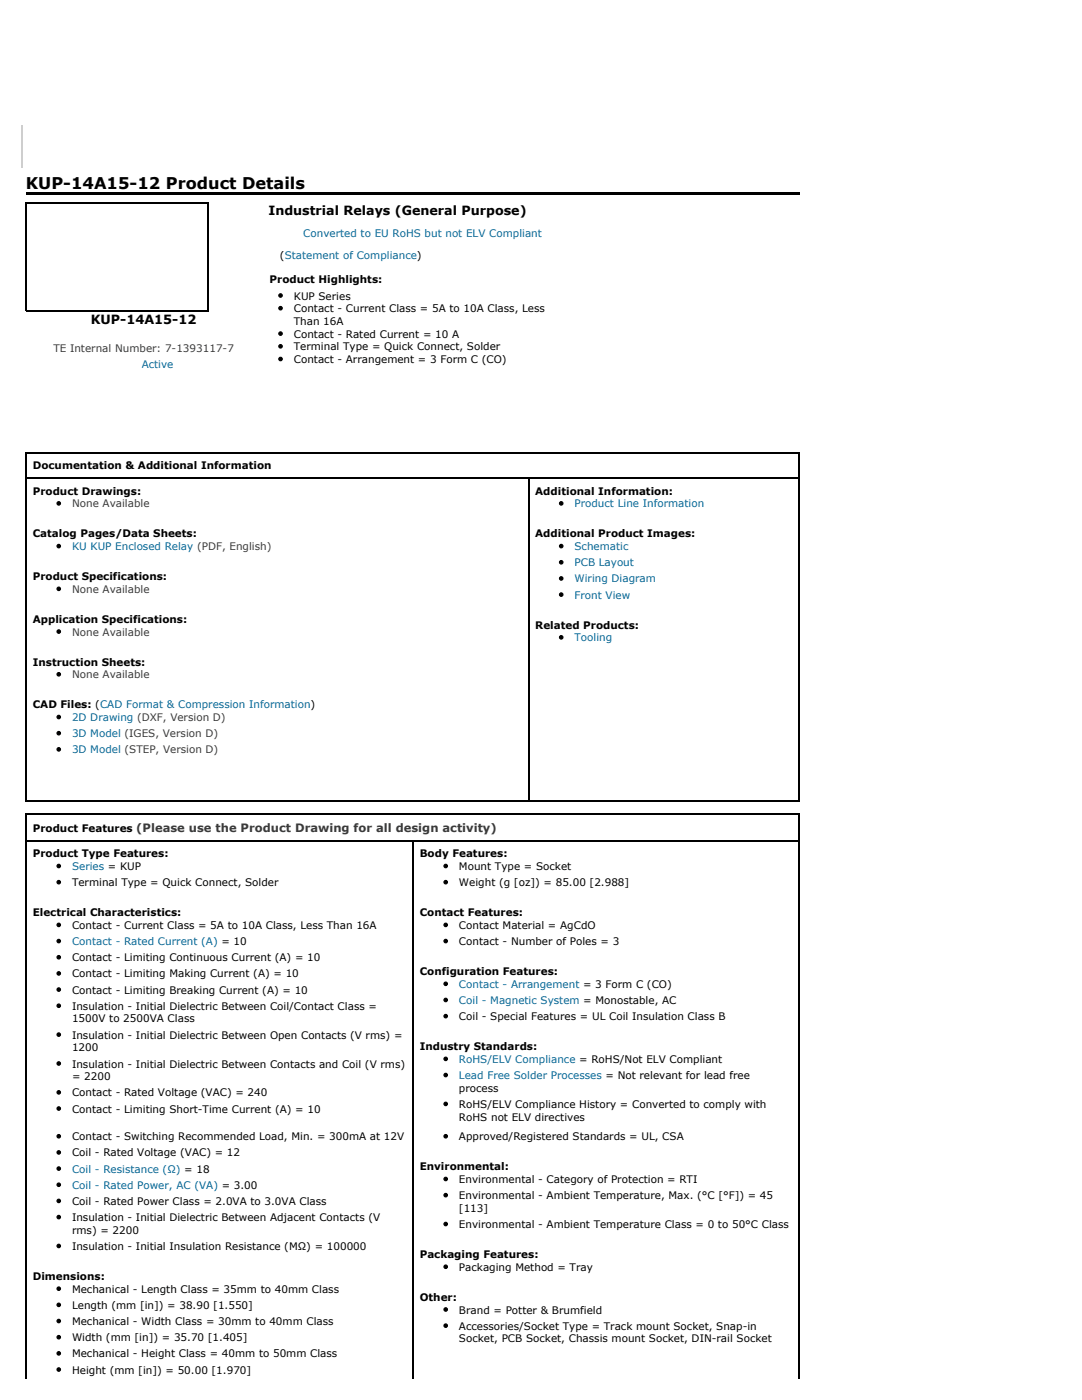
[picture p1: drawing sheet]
<svg xmlns="http://www.w3.org/2000/svg" width="216mm" height="279mm" viewBox="0 0 216 279" stroke-linecap="round" stroke-linejoin="round" font-family="sans-serif">
<defs><g id="words">
<text font-size="3.2" x="5.2" y="37.7">KUP-14A15-12 Product Details</text>
<g font-size="2.5">
<text x="53.6" y="43">Industrial Relays (General Purpose)</text>
<text x="18.1" y="64.6">KUP-14A15-12</text>
</g>
<g font-size="2.1" fill="#006899">
<text x="60.5" y="47.3">Converted to EU RoHS but not ELV Compliant</text>
<text x="28.3" y="73.4">Active</text>
<text x="114.6" y="101.3">Product Line Information</text>
<text x="14.4" y="109.8">KU KUP Enclosed Relay (PDF, English)</text>
<text x="114.6" y="109.8">Schematic</text>
<text x="114.6" y="113">PCB Layout</text>
<text x="114.6" y="116.2">Wiring Diagram</text>
<text x="114.6" y="119.5">Front View</text>
<text x="114.6" y="128">Tooling</text>
<text x="14.4" y="143.9">2D Drawing (DXF, Version D)</text>
<text x="14.4" y="147.1">3D Model (IGES, Version D)</text>
<text x="14.4" y="150.4">3D Model (STEP, Version D)</text>
<text x="14.4" y="173.6">Series = KUP</text>
<text x="14.4" y="188.6">Contact - Rated Current (A) = 10</text>
<text x="91.6" y="197.1">Contact - Arrangement = 3 Form C (CO)</text>
<text x="91.6" y="200.4">Coil - Magnetic System = Monostable, AC</text>
<text x="91.6" y="212.1">RoHS/ELV Compliance = RoHS/Not ELV Compliant</text>
<text x="91.6" y="215.4">Lead Free Solder Processes = Not relevant for lead free</text>
<text x="14.4" y="234">Coil - Resistance (Ω) = 18</text>
<text x="14.4" y="237.3">Coil - Rated Power, AC (VA) = 3.00</text>
</g>
<g font-size="2.1">
<text x="55.9" y="51.7">(Statement of Compliance)</text>
<text x="53.8" y="56.6">Product Highlights:</text>
<text x="58.6" y="59.8">KUP Series</text>
<text x="58.6" y="62.3">Contact - Current Class = 5A to 10A Class, Less</text>
<text x="58.6" y="64.8">Than 16A</text>
<text x="58.6" y="67.4">Contact - Rated Current = 10 A</text>
<text x="58.6" y="69.9">Terminal Type = Quick Connect, Solder</text>
<text x="58.6" y="72.5">Contact - Arrangement = 3 Form C (CO)</text>
<text x="6.5" y="93.7">Documentation &amp; Additional Information</text>
<text x="6.5" y="98.7">Product Drawings:</text>
<text x="106.8" y="98.7">Additional Information:</text>
<text x="6.5" y="107.3">Catalog Pages/Data Sheets:</text>
<text x="106.8" y="107.3">Additional Product Images:</text>
<text x="6.5" y="115.8">Product Specifications:</text>
<text x="6.5" y="124.3">Application Specifications:</text>
<text x="106.8" y="125.5">Related Products:</text>
<text x="6.5" y="132.8">Instruction Sheets:</text>
<text x="6.5" y="141.4">CAD Files: (CAD Format &amp; Compression Information)</text>
<text x="6.5" y="166">Product Features (Please use the Product Drawing for all design activity)</text>
<text x="6.5" y="171.1">Product Type Features:</text>
<text x="83.7" y="171.1">Body Features:</text>
<text x="91.6" y="173.6">Mount Type = Socket</text>
<text x="14.4" y="176.9">Terminal Type = Quick Connect, Solder</text>
<text x="91.6" y="176.9">Weight (g [oz]) = 85.00 [2.988]</text>
<text x="6.5" y="182.9">Electrical Characteristics:</text>
<text x="14.4" y="185.4">Contact - Current Class = 5A to 10A Class, Less Than 16A</text>
<text x="83.7" y="182.9">Contact Features:</text>
<text x="91.6" y="185.4">Contact Material = AgCdO</text>
<text x="14.4" y="191.8">Contact - Limiting Continuous Current (A) = 10</text>
<text x="91.6" y="188.6">Contact - Number of Poles = 3</text>
<text x="14.4" y="195.1">Contact - Limiting Making Current (A) = 10</text>
<text x="83.7" y="194.6">Configuration Features:</text>
<text x="14.4" y="198.3">Contact - Limiting Breaking Current (A) = 10</text>
<text x="14.4" y="201.5">Insulation - Initial Dielectric Between Coil/Contact Class =</text>
<text x="91.6" y="203.6">Coil - Special Features = UL Coil Insulation Class B</text>
<text x="14.4" y="204.1">1500V to 2500VA Class</text>
<text x="14.4" y="207.3">Insulation - Initial Dielectric Between Open Contacts (V rms) =</text>
<text x="14.4" y="209.8">1200</text>
<text x="83.7" y="209.6">Industry Standards:</text>
<text x="14.4" y="213">Insulation - Initial Dielectric Between Contacts and Coil (V rms)</text>
<text x="14.4" y="215.6">= 2200</text>
<text x="14.4" y="218.8">Contact - Rated Voltage (VAC) = 240</text>
<text x="91.6" y="217.9">process</text>
<text x="91.6" y="221.1">RoHS/ELV Compliance History = Converted to comply with</text>
<text x="14.4" y="222">Contact - Limiting Short-Time Current (A) = 10</text>
<text x="14.4" y="227.6">Contact - Switching Recommended Load, Min. = 300mA at 12V</text>
<text x="91.6" y="223.7">RoHS not ELV directives</text>
<text x="91.6" y="227.6">Approved/Registered Standards = UL, CSA</text>
<text x="14.4" y="230.8">Coil - Rated Voltage (VAC) = 12</text>
<text x="83.7" y="233.6">Environmental:</text>
<text x="91.6" y="236.1">Environmental - Category of Protection = RTI</text>
<text x="91.6" y="239.3">Environmental - Ambient Temperature, Max. (°C [°F]) = 45</text>
<text x="14.4" y="240.5">Coil - Rated Power Class = 2.0VA to 3.0VA Class</text>
<text x="14.4" y="243.7">Insulation - Initial Dielectric Between Adjacent Contacts (V</text>
<text x="91.6" y="241.9">[113]</text>
<text x="91.6" y="245.1">Environmental - Ambient Temperature Class = 0 to 50°C Class</text>
<text x="14.4" y="246.2">rms) = 2200</text>
<text x="14.4" y="249.5">Insulation - Initial Insulation Resistance (MΩ) = 100000</text>
<text x="83.7" y="251.1">Packaging Features:</text>
<text x="6.5" y="255.5">Dimensions:</text>
<text x="14.4" y="258">Mechanical - Length Class = 35mm to 40mm Class</text>
<text x="91.6" y="253.6">Packaging Method = Tray</text>
<text x="14.4" y="261.2">Length (mm [in]) = 38.90 [1.550]</text>
<text x="83.7" y="259.6">Other:</text>
<text x="91.6" y="262.1">Brand = Potter &amp; Brumfield</text>
<text x="14.4" y="264.4">Mechanical - Width Class = 30mm to 40mm Class</text>
<text x="14.4" y="267.7">Width (mm [in]) = 35.70 [1.405]</text>
<text x="91.6" y="265.4">Accessories/Socket Type = Track mount Socket, Snap-in</text>
<text x="91.6" y="267.9">Socket, PCB Socket, Chassis mount Socket, DIN-rail Socket</text>
<text x="14.4" y="270.9">Mechanical - Height Class = 40mm to 50mm Class</text>
<text x="14.4" y="274.1">Height (mm [in]) = 50.00 [1.970]</text>
</g>
<g font-size="2.1" fill="#3a3a3a">
<text x="10.7" y="70.2">TE Internal Number: 7-1393117-7</text>
<text x="14.4" y="101.3">None Available</text>
<text x="14.4" y="118.3">None Available</text>
<text x="14.4" y="126.8">None Available</text>
<text x="14.4" y="135.4">None Available</text>
</g>
</g></defs>
<path d="M4.3 25v8.5" fill="none" stroke="#cdcdcd" stroke-width=".23"/>
<path d="M5.2 38.3h154.4v.5h-154.4z" fill="#000"/>
<path d="M5.2 40.5h36.4M5.3 40.4v21.7M41.5 40.4v21.7M5.2 62h36.4" fill="none" stroke="#000" stroke-width=".23"/>
<path d="M5.2 90.2h154.1v5.1h-154.1z" fill="#fff"/>
<path d="M5.2 90.3h154.4M5.2 95.4h154.4M5.3 90.2v69.8M105.5 95.3v64.7M159.5 90.2v69.8M5.2 159.9h154.4" fill="none" stroke="#000" stroke-width=".23"/>
<path d="M5.2 162.3h154.1v5.3h-154.1z" fill="#fff"/>
<path d="M5.2 162.5h154.4M5.2 167.8h154.4M5.3 162.3v112.8M82.5 167.6v107.5M159.5 162.3v112.8" fill="none" stroke="#000" stroke-width=".23"/>
<g fill="#000" stroke="#000" stroke-width=".23">
<circle cx="56" cy="59" r=".35"/>
<circle cx="56" cy="66.6" r=".35"/>
<circle cx="56" cy="71.6" r=".35"/>
<circle cx="56" cy="61.5" r=".35"/>
<circle cx="56" cy="69.1" r=".35"/>
<circle cx="11.7" cy="109" r=".35"/>
<circle cx="11.7" cy="117.5" r=".35"/>
<circle cx="11.7" cy="100.5" r=".35"/>
<circle cx="112" cy="118.7" r=".35"/>
<circle cx="112" cy="100.5" r=".35"/>
<circle cx="112" cy="112.2" r=".35"/>
<circle cx="112" cy="115.4" r=".35"/>
<circle cx="112" cy="109" r=".35"/>
<circle cx="11.7" cy="134.6" r=".35"/>
<circle cx="11.7" cy="126" r=".35"/>
<circle cx="112" cy="127.2" r=".35"/>
<circle cx="11.7" cy="146.3" r=".35"/>
<circle cx="11.7" cy="149.6" r=".35"/>
<circle cx="11.7" cy="143.1" r=".35"/>
<circle cx="11.7" cy="172.8" r=".35"/>
<circle cx="11.7" cy="176.1" r=".35"/>
<circle cx="88.9" cy="176.1" r=".35"/>
<circle cx="88.9" cy="172.8" r=".35"/>
<circle cx="11.7" cy="191" r=".35"/>
<circle cx="11.7" cy="197.5" r=".35"/>
<circle cx="11.7" cy="187.8" r=".35"/>
<circle cx="11.7" cy="194.3" r=".35"/>
<circle cx="11.7" cy="184.6" r=".35"/>
<circle cx="88.9" cy="199.6" r=".35"/>
<circle cx="88.9" cy="184.6" r=".35"/>
<circle cx="88.9" cy="187.8" r=".35"/>
<circle cx="88.9" cy="196.3" r=".35"/>
<circle cx="11.7" cy="212.2" r=".35"/>
<circle cx="11.7" cy="206.5" r=".35"/>
<circle cx="11.7" cy="200.7" r=".35"/>
<circle cx="11.7" cy="218" r=".35"/>
<circle cx="88.9" cy="214.5" r=".35"/>
<circle cx="88.9" cy="202.8" r=".35"/>
<circle cx="88.9" cy="211.3" r=".35"/>
<circle cx="11.7" cy="226.8" r=".35"/>
<circle cx="11.7" cy="236.4" r=".35"/>
<circle cx="11.7" cy="230" r=".35"/>
<circle cx="11.7" cy="221.2" r=".35"/>
<circle cx="11.7" cy="233.2" r=".35"/>
<circle cx="11.7" cy="239.7" r=".35"/>
<circle cx="88.9" cy="238.5" r=".35"/>
<circle cx="88.9" cy="235.3" r=".35"/>
<circle cx="88.9" cy="226.8" r=".35"/>
<circle cx="88.9" cy="220.3" r=".35"/>
<circle cx="11.7" cy="248.7" r=".35"/>
<circle cx="11.7" cy="257.2" r=".35"/>
<circle cx="11.7" cy="242.9" r=".35"/>
<circle cx="88.9" cy="244.3" r=".35"/>
<circle cx="88.9" cy="252.8" r=".35"/>
<circle cx="11.7" cy="263.6" r=".35"/>
<circle cx="11.7" cy="266.9" r=".35"/>
<circle cx="11.7" cy="273.3" r=".35"/>
<circle cx="11.7" cy="260.4" r=".35"/>
<circle cx="11.7" cy="270.1" r=".35"/>
<circle cx="88.9" cy="261.3" r=".35"/>
<circle cx="88.9" cy="264.6" r=".35"/>
</g>
<use href="#words"/>
</svg>
